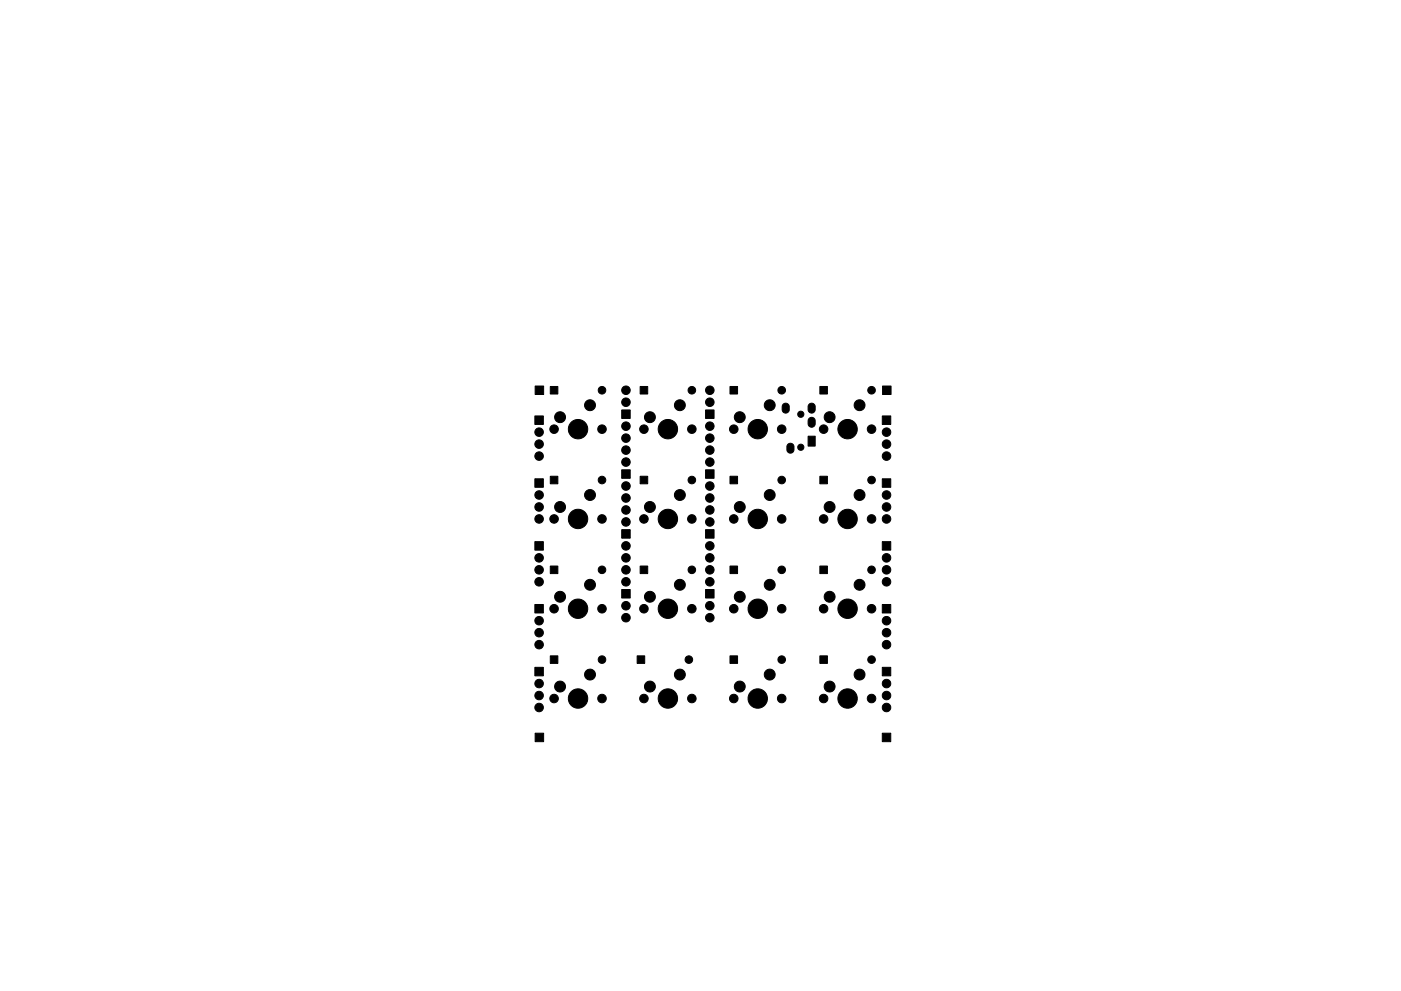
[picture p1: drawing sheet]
<svg xmlns="http://www.w3.org/2000/svg" width="297mm" height="210mm" viewBox="0 0 297 210" stroke-linecap="round" stroke-linejoin="round" font-family="sans-serif">
<g fill="#000" stroke="#000" stroke-width=".21">
<path d="M113.4 88.2h1.8v1.8h-1.8zM113.5 81.9h1.8v1.8h-1.8zM116.7 82h1.6v1.6h-1.6zM131.8 87h1.8v1.8h-1.8zM135.7 82h1.6v1.6h-1.6zM149.6 87h1.8v1.8h-1.8zM154.8 82h1.6v1.6h-1.6zM166.1 85.8a.75 .75 0 0 1 .8-.2 .75 .75 0 0 1 .4 .7v.6a.75 .75 0 0 1-.7 .7 .75 .75 0 0 1-.8-.7v-.8zM167.1 94.3a.75 .75 0 0 1 .8-.2 .75 .75 0 0 1 .4 .7v.6a.75 .75 0 0 1-.7 .7 .75 .75 0 0 1-.8-.7v-.8zM171.6 88.8a.75 .75 0 0 1 .8-.2 .75 .75 0 0 1 .4 .7v.6a.75 .75 0 0 1-.7 .7 .75 .75 0 0 1-.8-.7v-.8zM171.6 85.8a.75 .75 0 0 1 .8-.2 .75 .75 0 0 1 .4 .7v.6a.75 .75 0 0 1-.7 .7 .75 .75 0 0 1-.8-.7v-.8zM171.3 92.5h1.5v2.1h-1.5z"/>
<path d="M173.8 82h1.6v1.6h-1.6zM187.1 88.2h1.8v1.8h-1.8zM187.1 81.9h1.8v1.8h-1.8zM113.4 114.9h1.8v1.8h-1.8zM113.4 101.6h1.8v1.8h-1.8zM116.7 101h1.6v1.6h-1.6zM131.8 112.4h1.8v1.8h-1.8zM131.8 99.7h1.8v1.8h-1.8zM135.7 101h1.6v1.6h-1.6zM149.6 112.4h1.8v1.8h-1.8zM149.6 99.7h1.8v1.8h-1.8zM154.8 101h1.6v1.6h-1.6z"/>
<path d="M173.8 101h1.6v1.6h-1.6zM187.1 114.9h1.8v1.8h-1.8zM187.1 101.6h1.8v1.8h-1.8zM113.4 128.3h1.8v1.8h-1.8zM116.7 120.1h1.6v1.6h-1.6zM131.8 125.1h1.8v1.8h-1.8zM135.7 120.1h1.6v1.6h-1.6zM149.6 125.1h1.8v1.8h-1.8zM154.8 120.1h1.6v1.6h-1.6zM173.8 120.1h1.6v1.6h-1.6zM187.1 128.3h1.8v1.8h-1.8zM113.4 141.6h1.8v1.8h-1.8z"/>
<path d="M113.5 155.6h1.8v1.8h-1.8zM116.7 139.1h1.6v1.6h-1.6zM135.1 139.1h1.6v1.6h-1.6zM154.8 139.1h1.6v1.6h-1.6zM173.8 139.1h1.6v1.6h-1.6zM187.1 155.6h1.8v1.8h-1.8zM187.1 141.6h1.8v1.8h-1.8z"/>
<circle cx="114.3" cy="94.2" r=".9"/>
<circle cx="114.3" cy="96.8" r=".9"/>
<circle cx="114.3" cy="91.7" r=".9"/>
<circle cx="117.5" cy="91.1" r=".9"/>
<circle cx="118.7" cy="88.5" r="1.15"/>
<circle cx="122.6" cy="91.1" r="2.06"/>
<circle cx="125.1" cy="86" r="1.15"/>
<circle cx="127.6" cy="91.1" r=".9"/>
<circle cx="127.6" cy="82.8" r=".8"/>
<circle cx="132.7" cy="85.3" r=".9"/>
<circle cx="132.7" cy="98" r=".9"/>
<circle cx="132.7" cy="93" r=".9"/>
<circle cx="132.7" cy="95.5" r=".9"/>
<circle cx="132.7" cy="90.4" r=".9"/>
<circle cx="132.7" cy="82.8" r=".9"/>
<circle cx="136.5" cy="91.1" r=".9"/>
<circle cx="137.8" cy="88.5" r="1.15"/>
<circle cx="141.6" cy="91.1" r="2.06"/>
<circle cx="144.1" cy="86" r="1.15"/>
<circle cx="146.7" cy="91.1" r=".9"/>
<circle cx="146.7" cy="82.8" r=".8"/>
<circle cx="150.5" cy="98" r=".9"/>
<circle cx="150.5" cy="93" r=".9"/>
<circle cx="150.5" cy="90.4" r=".9"/>
<circle cx="150.5" cy="95.5" r=".9"/>
<circle cx="150.5" cy="85.3" r=".9"/>
<circle cx="150.5" cy="82.8" r=".9"/>
<circle cx="155.6" cy="91.1" r=".9"/>
<circle cx="156.8" cy="88.5" r="1.15"/>
<circle cx="160.7" cy="91.1" r="2.06"/>
<circle cx="163.2" cy="86" r="1.15"/>
<circle cx="165.7" cy="91.1" r=".9"/>
<circle cx="165.7" cy="82.8" r=".8"/>
<circle cx="169.8" cy="94.9" r=".65"/>
<circle cx="169.8" cy="87.9" r=".65"/>
<circle cx="174.6" cy="91.1" r=".9"/>
<circle cx="175.9" cy="88.5" r="1.15"/>
<circle cx="179.7" cy="91.1" r="2.06"/>
<circle cx="182.2" cy="86" r="1.15"/>
<circle cx="184.8" cy="91.1" r=".9"/>
<circle cx="184.8" cy="82.8" r=".8"/>
<circle cx="188" cy="96.8" r=".9"/>
<circle cx="188" cy="94.2" r=".9"/>
<circle cx="188" cy="91.7" r=".9"/>
<circle cx="114.3" cy="105" r=".9"/>
<circle cx="114.3" cy="118.4" r=".9"/>
<circle cx="114.3" cy="110.1" r=".9"/>
<circle cx="114.3" cy="107.6" r=".9"/>
<circle cx="117.5" cy="110.1" r=".9"/>
<circle cx="118.7" cy="107.6" r="1.15"/>
<circle cx="122.6" cy="110.1" r="2.06"/>
<circle cx="125.1" cy="105" r="1.15"/>
<circle cx="127.6" cy="110.1" r=".9"/>
<circle cx="127.6" cy="101.8" r=".8"/>
<circle cx="132.7" cy="118.4" r=".9"/>
<circle cx="132.7" cy="115.8" r=".9"/>
<circle cx="132.7" cy="103.1" r=".9"/>
<circle cx="132.7" cy="110.7" r=".9"/>
<circle cx="132.7" cy="105.7" r=".9"/>
<circle cx="132.7" cy="108.2" r=".9"/>
<circle cx="136.5" cy="110.1" r=".9"/>
<circle cx="137.8" cy="107.6" r="1.15"/>
<circle cx="141.6" cy="110.1" r="2.06"/>
<circle cx="144.1" cy="105" r="1.15"/>
<circle cx="146.7" cy="110.1" r=".9"/>
<circle cx="146.7" cy="101.8" r=".8"/>
<circle cx="150.5" cy="118.4" r=".9"/>
<circle cx="150.5" cy="103.1" r=".9"/>
<circle cx="150.5" cy="115.8" r=".9"/>
<circle cx="150.5" cy="105.7" r=".9"/>
<circle cx="150.5" cy="110.7" r=".9"/>
<circle cx="150.5" cy="108.2" r=".9"/>
<circle cx="155.6" cy="110.1" r=".9"/>
<circle cx="156.8" cy="107.6" r="1.15"/>
<circle cx="160.7" cy="110.1" r="2.06"/>
<circle cx="163.2" cy="105" r="1.15"/>
<circle cx="165.7" cy="110.1" r=".9"/>
<circle cx="165.7" cy="101.8" r=".8"/>
<circle cx="174.6" cy="110.1" r=".9"/>
<circle cx="175.9" cy="107.6" r="1.15"/>
<circle cx="179.7" cy="110.1" r="2.06"/>
<circle cx="182.2" cy="105" r="1.15"/>
<circle cx="184.8" cy="110.1" r=".9"/>
<circle cx="184.8" cy="101.8" r=".8"/>
<circle cx="188" cy="118.4" r=".9"/>
<circle cx="188" cy="110.1" r=".9"/>
<circle cx="188" cy="107.6" r=".9"/>
<circle cx="188" cy="105" r=".9"/>
<circle cx="114.3" cy="120.9" r=".9"/>
<circle cx="114.3" cy="134.2" r=".9"/>
<circle cx="114.3" cy="136.8" r=".9"/>
<circle cx="114.3" cy="123.4" r=".9"/>
<circle cx="114.3" cy="131.7" r=".9"/>
<circle cx="117.5" cy="129.2" r=".9"/>
<circle cx="118.7" cy="126.6" r="1.15"/>
<circle cx="122.6" cy="129.2" r="2.06"/>
<circle cx="125.1" cy="124.1" r="1.15"/>
<circle cx="127.6" cy="129.2" r=".9"/>
<circle cx="127.6" cy="120.9" r=".8"/>
<circle cx="127.6" cy="139.9" r=".8"/>
<circle cx="132.7" cy="120.9" r=".9"/>
<circle cx="132.7" cy="131.1" r=".9"/>
<circle cx="132.7" cy="128.5" r=".9"/>
<circle cx="132.7" cy="123.4" r=".9"/>
<circle cx="136.5" cy="129.2" r=".9"/>
<circle cx="137.8" cy="126.6" r="1.15"/>
<circle cx="141.6" cy="129.2" r="2.06"/>
<circle cx="144.1" cy="124.1" r="1.15"/>
<circle cx="146.1" cy="139.9" r=".8"/>
<circle cx="146.7" cy="129.2" r=".9"/>
<circle cx="146.7" cy="120.9" r=".8"/>
<circle cx="150.5" cy="120.9" r=".9"/>
<circle cx="150.5" cy="128.5" r=".9"/>
<circle cx="150.5" cy="123.4" r=".9"/>
<circle cx="150.5" cy="131.1" r=".9"/>
<circle cx="155.6" cy="129.2" r=".9"/>
<circle cx="156.8" cy="126.6" r="1.15"/>
<circle cx="160.7" cy="129.2" r="2.06"/>
<circle cx="163.2" cy="124.1" r="1.15"/>
<circle cx="165.7" cy="129.2" r=".9"/>
<circle cx="165.7" cy="139.9" r=".8"/>
<circle cx="165.7" cy="120.9" r=".8"/>
<circle cx="174.6" cy="129.2" r=".9"/>
<circle cx="175.9" cy="126.6" r="1.15"/>
<circle cx="179.7" cy="129.2" r="2.06"/>
<circle cx="182.2" cy="124.1" r="1.15"/>
<circle cx="184.8" cy="129.2" r=".9"/>
<circle cx="184.8" cy="139.9" r=".8"/>
<circle cx="184.8" cy="120.9" r=".8"/>
<circle cx="188" cy="136.8" r=".9"/>
<circle cx="188" cy="123.4" r=".9"/>
<circle cx="188" cy="134.2" r=".9"/>
<circle cx="188" cy="120.9" r=".9"/>
<circle cx="188" cy="131.7" r=".9"/>
<circle cx="114.3" cy="150.1" r=".9"/>
<circle cx="114.3" cy="147.6" r=".9"/>
<circle cx="114.3" cy="145" r=".9"/>
<circle cx="117.5" cy="148.2" r=".9"/>
<circle cx="118.7" cy="145.7" r="1.15"/>
<circle cx="122.6" cy="148.2" r="2.06"/>
<circle cx="125.1" cy="143.1" r="1.15"/>
<circle cx="127.6" cy="148.2" r=".9"/>
<circle cx="136.5" cy="148.2" r=".9"/>
<circle cx="137.8" cy="145.7" r="1.15"/>
<circle cx="141.6" cy="148.2" r="2.06"/>
<circle cx="144.1" cy="143.1" r="1.15"/>
<circle cx="146.7" cy="148.2" r=".9"/>
<circle cx="155.6" cy="148.2" r=".9"/>
<circle cx="156.8" cy="145.7" r="1.15"/>
<circle cx="160.7" cy="148.2" r="2.06"/>
<circle cx="163.2" cy="143.1" r="1.15"/>
<circle cx="165.7" cy="148.2" r=".9"/>
<circle cx="174.6" cy="148.2" r=".9"/>
<circle cx="175.9" cy="145.7" r="1.15"/>
<circle cx="179.7" cy="148.2" r="2.06"/>
<circle cx="182.2" cy="143.1" r="1.15"/>
<circle cx="184.8" cy="148.2" r=".9"/>
<circle cx="188" cy="150.1" r=".9"/>
<circle cx="188" cy="147.6" r=".9"/>
<circle cx="188" cy="145" r=".9"/>
</g>
</svg>
